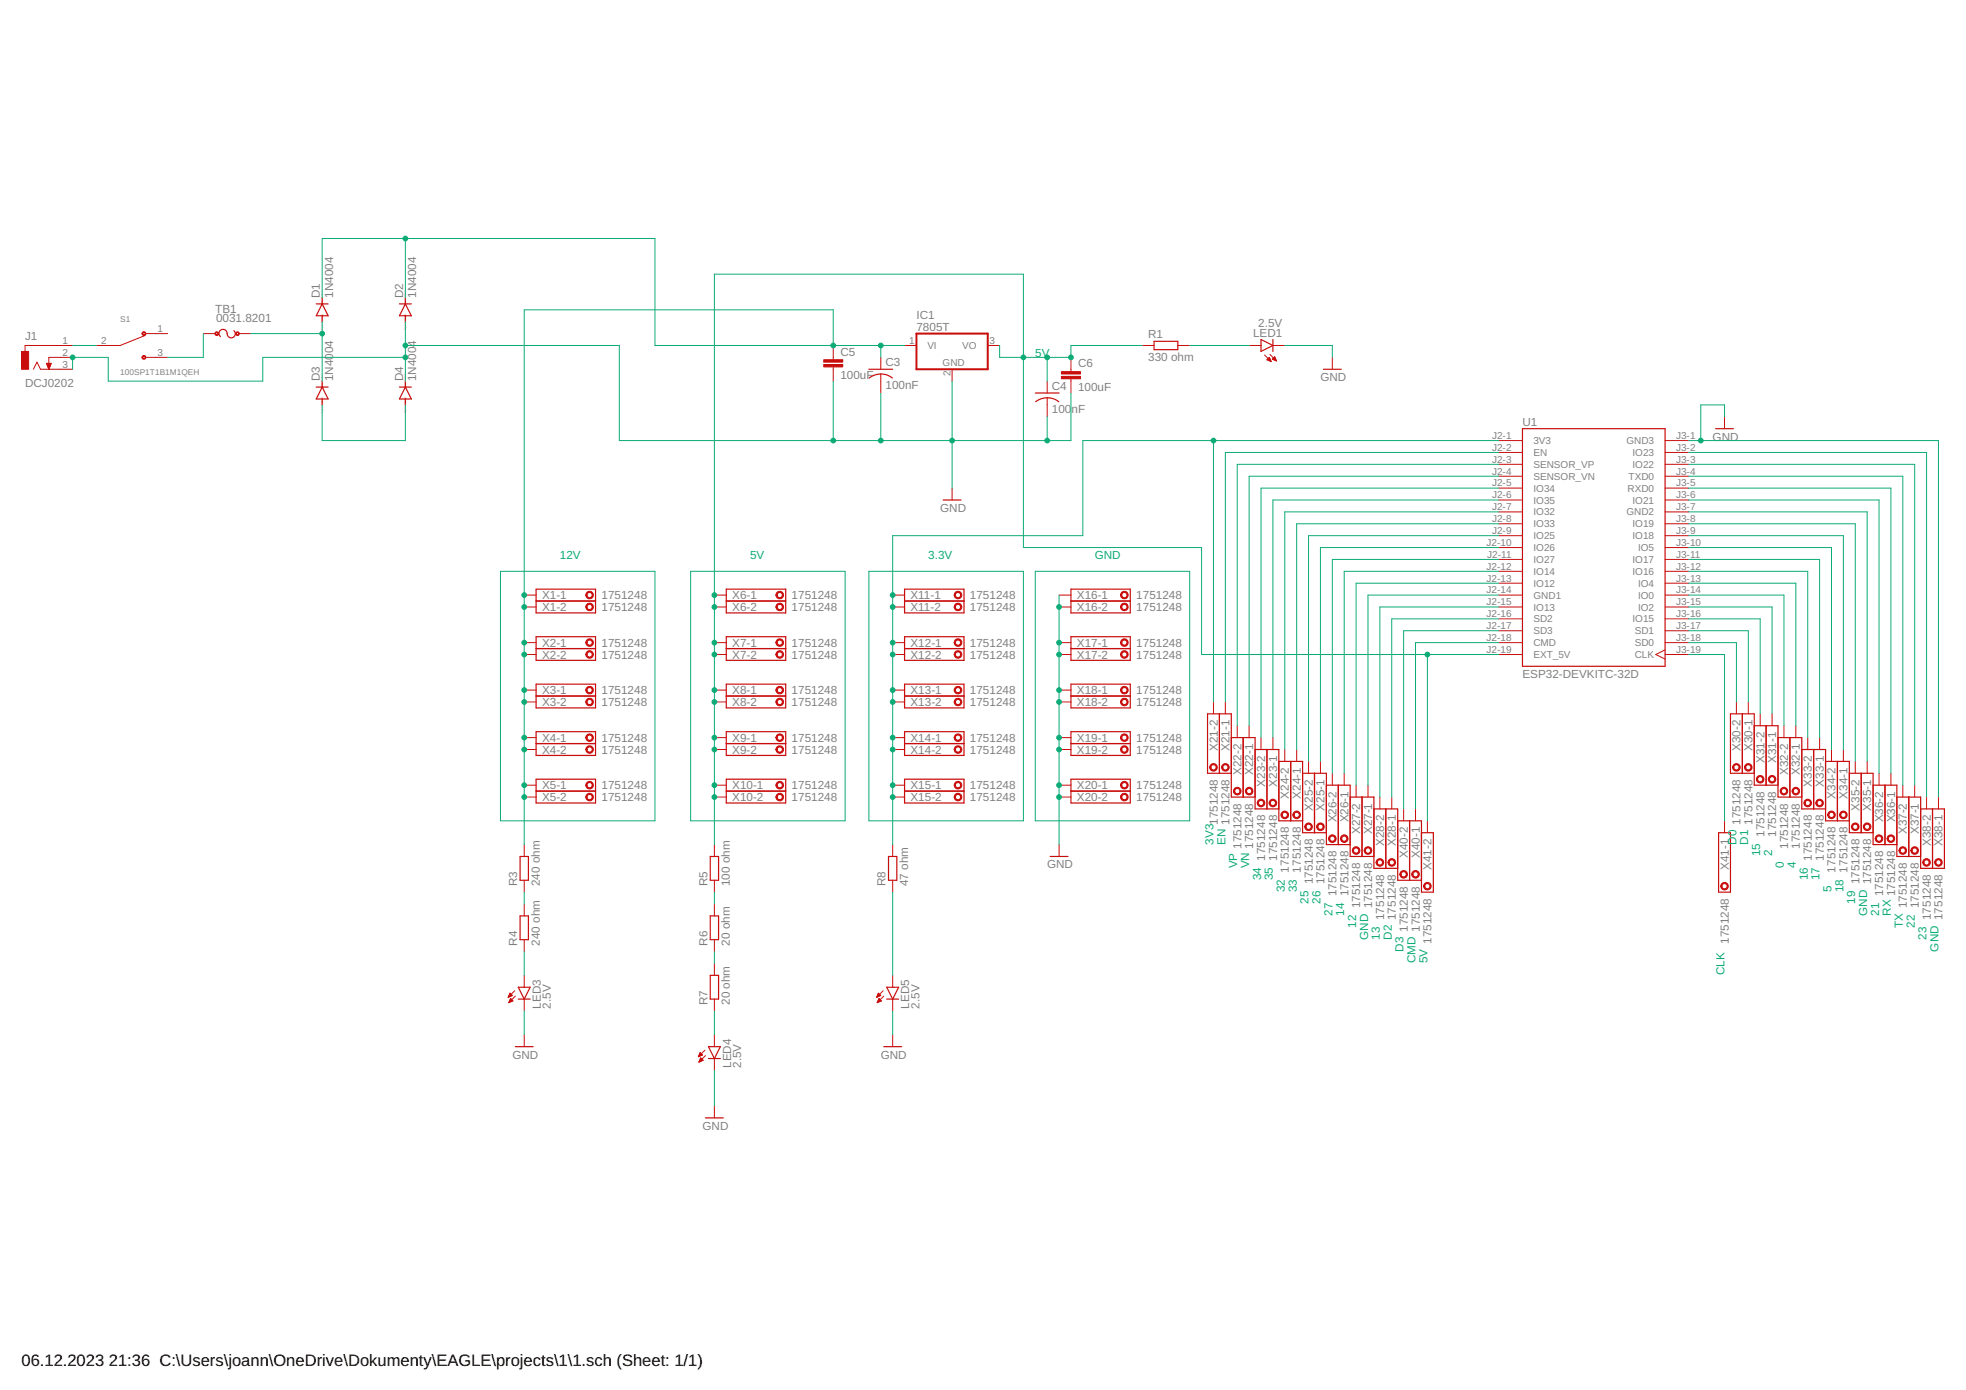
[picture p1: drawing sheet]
<svg xmlns="http://www.w3.org/2000/svg" width="420mm" height="297mm" viewBox="0 0 420 297" stroke-linecap="round" stroke-linejoin="round" font-family="sans-serif">
<defs><g id="words">
<g font-size="3.5">
<text x="4.6" y="291.8">06.12.2023</text>
<text x="23.3" y="291.8">21:36 C:\Users\joann\OneDrive\Dokumenty\EAGLE\projects\1\1.sch (Sheet: 1/1)</text>
</g>
<g font-size="2.5" fill="#808080">
<text x="68.4" y="63.7" transform="rotate(-90 68.4 63.7)">D1</text>
<text x="71.2" y="63.7" transform="rotate(-90 71.2 63.7)">1N4004</text>
<text x="86.2" y="63.7" transform="rotate(-90 86.2 63.7)">D2</text>
<text x="88.9" y="63.7" transform="rotate(-90 88.9 63.7)">1N4004</text>
<text x="46" y="66.8">TB1</text>
<text x="46.2" y="68.9">0031.8201</text>
<text x="195.8" y="70.7">7805T</text>
<text x="195.8" y="68.1">IC1</text>
<text x="268.9" y="69.9">2.5V</text>
<text x="5.4" y="72.6">J1</text>
<text x="179.6" y="76">C5</text>
<text x="245.4" y="77.1">330 ohm</text>
<text x="245.4" y="72.3">R1</text>
<text x="267.8" y="72.1">LED1</text>
<text x="5.4" y="82.7">DCJ0202</text>
<text x="68.4" y="81.5" transform="rotate(-90 68.4 81.5)">D3</text>
<text x="71.2" y="81.5" transform="rotate(-90 71.2 81.5)">1N4004</text>
<text x="86.2" y="81.5" transform="rotate(-90 86.2 81.5)">D4</text>
<text x="88.9" y="81.5" transform="rotate(-90 88.9 81.5)">1N4004</text>
<text x="179.6" y="81.1">100uF</text>
<text x="189.2" y="83.1">100nF</text>
<text x="189.2" y="78.3">C3</text>
<text x="224.8" y="83.4">C4</text>
<text x="230.4" y="83.6">100uF</text>
<text x="230.4" y="78.5">C6</text>
<text x="282.2" y="81.5">GND</text>
<text x="224.8" y="88.2">100</text>
<text x="229" y="88.2">nF</text>
<text x="325.4" y="90.9">U1</text>
<text x="366" y="94.1">GND</text>
<text x="200.9" y="109.4">GND</text>
<text x="115.8" y="128.1">X1-1</text>
<text x="115.8" y="130.6">X1-2</text>
<text x="128.5" y="128.1">1751248</text>
<text x="128.5" y="130.6">1751248</text>
<text x="156.5" y="128.1">X6-1</text>
<text x="156.5" y="130.6">X6-2</text>
<text x="169.2" y="128.1">1751248</text>
<text x="169.2" y="130.6">1751248</text>
<text x="194.6" y="128.1">X11-1</text>
<text x="194.6" y="130.6">X11-2</text>
<text x="207.3" y="128.1">1751248</text>
<text x="207.3" y="130.6">1751248</text>
<text x="230.1" y="128.1">X16-1</text>
<text x="230.1" y="130.6">X16-2</text>
<text x="242.8" y="128.1">1751248</text>
<text x="242.8" y="130.6">1751248</text>
<text x="115.8" y="138.2">X2-1</text>
<text x="115.8" y="140.7">X2-2</text>
<text x="128.5" y="138.2">1751248</text>
<text x="128.5" y="140.7">1751248</text>
<text x="156.5" y="138.2">X7-1</text>
<text x="156.5" y="140.7">X7-2</text>
<text x="169.2" y="138.2">1751248</text>
<text x="169.2" y="140.7">1751248</text>
<text x="194.6" y="138.2">X12-1</text>
<text x="194.6" y="140.7">X12-2</text>
<text x="207.3" y="138.2">1751248</text>
<text x="207.3" y="140.7">1751248</text>
<text x="230.1" y="138.2">X17-1</text>
<text x="230.1" y="140.7">X17-2</text>
<text x="242.8" y="138.2">1751248</text>
<text x="242.8" y="140.7">1751248</text>
<text x="115.8" y="148.4">X3-1</text>
<text x="128.5" y="148.4">1751248</text>
<text x="156.5" y="148.4">X8-1</text>
<text x="169.2" y="148.4">1751248</text>
<text x="194.6" y="148.4">X13-1</text>
<text x="207.3" y="148.4">1751248</text>
<text x="230.1" y="148.4">X18-1</text>
<text x="242.8" y="148.4">1751248</text>
<text x="325.4" y="145">ESP32-DEVKITC-32D</text>
<text x="115.8" y="150.9">X3-2</text>
<text x="128.5" y="150.9">1751248</text>
<text x="156.5" y="150.9">X8-2</text>
<text x="169.2" y="150.9">1751248</text>
<text x="194.6" y="150.9">X13-2</text>
<text x="207.3" y="150.9">1751248</text>
<text x="230.1" y="150.9">X18-2</text>
<text x="242.8" y="150.9">1751248</text>
<text x="115.8" y="158.5">X4-1</text>
<text x="115.8" y="161.1">X4-2</text>
<text x="128.5" y="158.5">1751248</text>
<text x="128.5" y="161.1">1751248</text>
<text x="156.5" y="158.5">X9-1</text>
<text x="156.5" y="161.1">X9-2</text>
<text x="169.2" y="158.5">1751248</text>
<text x="169.2" y="161.1">1751248</text>
<text x="194.6" y="158.5">X14-1</text>
<text x="194.6" y="161.1">X14-2</text>
<text x="207.3" y="158.5">1751248</text>
<text x="207.3" y="161.1">1751248</text>
<text x="230.1" y="158.5">X19-1</text>
<text x="230.1" y="161.1">X19-2</text>
<text x="242.8" y="158.5">1751248</text>
<text x="242.8" y="161.1">1751248</text>
<text x="260.2" y="160.5" transform="rotate(-90 260.2 160.5)">X21-2</text>
<text x="262.8" y="160.5" transform="rotate(-90 262.8 160.5)">X21-1</text>
<text x="372" y="160.5" transform="rotate(-90 372 160.5)">X30-2</text>
<text x="374.5" y="160.5" transform="rotate(-90 374.5 160.5)">X30-1</text>
<text x="265.3" y="165.6" transform="rotate(-90 265.3 165.6)">X22-2</text>
<text x="267.9" y="165.6" transform="rotate(-90 267.9 165.6)">X22-1</text>
<text x="377.1" y="163.1" transform="rotate(-90 377.1 163.1)">X31-2</text>
<text x="379.6" y="163.1" transform="rotate(-90 379.6 163.1)">X31-1</text>
<text x="382.1" y="165.6" transform="rotate(-90 382.1 165.6)">X32-2</text>
<text x="384.7" y="165.6" transform="rotate(-90 384.7 165.6)">X32-1</text>
<text x="115.8" y="168.7">X5-1</text>
<text x="115.8" y="171.2">X5-2</text>
<text x="128.5" y="168.7">1751248</text>
<text x="128.5" y="171.2">1751248</text>
<text x="156.5" y="168.7">X10-1</text>
<text x="156.5" y="171.2">X10-2</text>
<text x="169.2" y="168.7">1751248</text>
<text x="169.2" y="171.2">1751248</text>
<text x="194.6" y="168.7">X15-1</text>
<text x="194.6" y="171.2">X15-2</text>
<text x="207.3" y="168.7">1751248</text>
<text x="207.3" y="171.2">1751248</text>
<text x="230.1" y="168.7">X20-1</text>
<text x="230.1" y="171.2">X20-2</text>
<text x="242.8" y="168.7">1751248</text>
<text x="242.8" y="171.2">1751248</text>
<text x="270.4" y="168.1" transform="rotate(-90 270.4 168.1)">X23-2</text>
<text x="272.9" y="168.1" transform="rotate(-90 272.9 168.1)">X23-1</text>
<text x="275.5" y="170.7" transform="rotate(-90 275.5 170.7)">X24-2</text>
<text x="278" y="170.7" transform="rotate(-90 278 170.7)">X24-1</text>
<text x="280.5" y="173.2" transform="rotate(-90 280.5 173.2)">X25-2</text>
<text x="283.1" y="173.2" transform="rotate(-90 283.1 173.2)">X25-1</text>
<text x="387.2" y="168.1" transform="rotate(-90 387.2 168.1)">X33-2</text>
<text x="389.8" y="168.1" transform="rotate(-90 389.8 168.1)">X33-1</text>
<text x="392.3" y="170.7" transform="rotate(-90 392.3 170.7)">X34-2</text>
<text x="394.8" y="170.7" transform="rotate(-90 394.8 170.7)">X34-1</text>
<text x="397.4" y="173.2" transform="rotate(-90 397.4 173.2)">X35-2</text>
<text x="399.9" y="173.2" transform="rotate(-90 399.9 173.2)">X35-1</text>
<text x="260.2" y="176.3" transform="rotate(-90 260.2 176.3)">1751248</text>
<text x="262.8" y="176.3" transform="rotate(-90 262.8 176.3)">1751248</text>
<text x="285.6" y="175.8" transform="rotate(-90 285.6 175.8)">X26-2</text>
<text x="288.2" y="175.8" transform="rotate(-90 288.2 175.8)">X26-1</text>
<text x="290.7" y="178.3" transform="rotate(-90 290.7 178.3)">X27-2</text>
<text x="293.2" y="178.3" transform="rotate(-90 293.2 178.3)">X27-1</text>
<text x="372" y="176.3" transform="rotate(-90 372 176.3)">1751248</text>
<text x="374.5" y="176.3" transform="rotate(-90 374.5 176.3)">1751248</text>
<text x="377.1" y="178.8" transform="rotate(-90 377.1 178.8)">1751248</text>
<text x="379.6" y="178.8" transform="rotate(-90 379.6 178.8)">1751248</text>
<text x="402.5" y="175.8" transform="rotate(-90 402.5 175.8)">X36-2</text>
<text x="405" y="175.8" transform="rotate(-90 405 175.8)">X36-1</text>
<text x="407.5" y="178.3" transform="rotate(-90 407.5 178.3)">X37-2</text>
<text x="410.1" y="178.3" transform="rotate(-90 410.1 178.3)">X37-1</text>
<text x="223.8" y="185.6">GND</text>
<text x="265.3" y="181.4" transform="rotate(-90 265.3 181.4)">1751248</text>
<text x="267.9" y="181.4" transform="rotate(-90 267.9 181.4)">1751248</text>
<text x="270.4" y="183.9" transform="rotate(-90 270.4 183.9)">1751248</text>
<text x="272.9" y="183.9" transform="rotate(-90 272.9 183.9)">1751248</text>
<text x="295.8" y="180.8" transform="rotate(-90 295.8 180.8)">X28-2</text>
<text x="298.3" y="180.8" transform="rotate(-90 298.3 180.8)">X28-1</text>
<text x="300.9" y="183.4" transform="rotate(-90 300.9 183.4)">X40-2</text>
<text x="303.4" y="183.4" transform="rotate(-90 303.4 183.4)">X40-1</text>
<text x="305.9" y="185.9" transform="rotate(-90 305.9 185.9)">X41-2</text>
<text x="369.4" y="185.9" transform="rotate(-90 369.4 185.9)">X41-1</text>
<text x="382.1" y="181.4" transform="rotate(-90 382.1 181.4)">1751248</text>
<text x="384.7" y="181.4" transform="rotate(-90 384.7 181.4)">1751248</text>
<text x="387.2" y="183.9" transform="rotate(-90 387.2 183.9)">1751248</text>
<text x="389.8" y="183.9" transform="rotate(-90 389.8 183.9)">1751248</text>
<text x="412.6" y="180.8" transform="rotate(-90 412.6 180.8)">X38-2</text>
<text x="415.2" y="180.8" transform="rotate(-90 415.2 180.8)">X38-1</text>
<text x="110.5" y="189.4" transform="rotate(-90 110.5 189.4)">R3</text>
<text x="115.3" y="189.4" transform="rotate(-90 115.3 189.4)">240 ohm</text>
<text x="151.2" y="189.4" transform="rotate(-90 151.2 189.4)">R5</text>
<text x="156" y="189.4" transform="rotate(-90 156 189.4)">100 ohm</text>
<text x="189.3" y="189.4" transform="rotate(-90 189.3 189.4)">R8</text>
<text x="194.1" y="189.4" transform="rotate(-90 194.1 189.4)">47 ohm</text>
<text x="275.5" y="186.5" transform="rotate(-90 275.5 186.5)">1751248</text>
<text x="278" y="186.5" transform="rotate(-90 278 186.5)">1751248</text>
<text x="280.5" y="189" transform="rotate(-90 280.5 189)">1751248</text>
<text x="283.1" y="189" transform="rotate(-90 283.1 189)">1751248</text>
<text x="285.6" y="191.5" transform="rotate(-90 285.6 191.5)">1751248</text>
<text x="288.2" y="191.5" transform="rotate(-90 288.2 191.5)">1751248</text>
<text x="392.3" y="186.5" transform="rotate(-90 392.3 186.5)">1751248</text>
<text x="394.8" y="186.5" transform="rotate(-90 394.8 186.5)">1751248</text>
<text x="397.4" y="189" transform="rotate(-90 397.4 189)">1751248</text>
<text x="399.9" y="189" transform="rotate(-90 399.9 189)">1751248</text>
<text x="402.5" y="191.5" transform="rotate(-90 402.5 191.5)">1751248</text>
<text x="405" y="191.5" transform="rotate(-90 405 191.5)">1751248</text>
<text x="290.7" y="194.1" transform="rotate(-90 290.7 194.1)">1751248</text>
<text x="293.2" y="194.1" transform="rotate(-90 293.2 194.1)">1751248</text>
<text x="295.8" y="196.6" transform="rotate(-90 295.8 196.6)">1751248</text>
<text x="298.3" y="196.6" transform="rotate(-90 298.3 196.6)">1751248</text>
<text x="407.5" y="194.1" transform="rotate(-90 407.5 194.1)">1751248</text>
<text x="410.1" y="194.1" transform="rotate(-90 410.1 194.1)">1751248</text>
<text x="412.6" y="196.6" transform="rotate(-90 412.6 196.6)">1751248</text>
<text x="415.2" y="196.6" transform="rotate(-90 415.2 196.6)">1751248</text>
<text x="110.5" y="202.1" transform="rotate(-90 110.5 202.1)">R4</text>
<text x="115.3" y="202.1" transform="rotate(-90 115.3 202.1)">240 ohm</text>
<text x="151.2" y="202.1" transform="rotate(-90 151.2 202.1)">R6</text>
<text x="156" y="202.1" transform="rotate(-90 156 202.1)">20 ohm</text>
<text x="300.9" y="199.2" transform="rotate(-90 300.9 199.2)">1751248</text>
<text x="303.4" y="199.2" transform="rotate(-90 303.4 199.2)">1751248</text>
<text x="305.9" y="201.7" transform="rotate(-90 305.9 201.7)">1751248</text>
<text x="369.4" y="201.7" transform="rotate(-90 369.4 201.7)">1751248</text>
<text x="115.6" y="215.5" transform="rotate(-90 115.6 215.5)">LED3</text>
<text x="117.8" y="215.5" transform="rotate(-90 117.8 215.5)">2.5V</text>
<text x="151.2" y="214.8" transform="rotate(-90 151.2 214.8)">R7</text>
<text x="156" y="214.8" transform="rotate(-90 156 214.8)">20 ohm</text>
<text x="194.3" y="215.5" transform="rotate(-90 194.3 215.5)">LED5</text>
<text x="196.5" y="215.5" transform="rotate(-90 196.5 215.5)">2.5V</text>
<text x="109.5" y="226.2">GND</text>
<text x="188.2" y="226.2">GND</text>
<text x="156.2" y="228.2" transform="rotate(-90 156.2 228.2)">LED4</text>
<text x="158.4" y="228.2" transform="rotate(-90 158.4 228.2)">2.5V</text>
<text x="150.1" y="241.4">GND</text>
</g>
<g font-size="2.5" fill="#0dab76">
<text x="221.2" y="76.4">5V</text>
<text x="119.7" y="119.5">12V</text>
<text x="160.3" y="119.5">5V</text>
<text x="198.4" y="119.5">3.3V</text>
<text x="233.9" y="119.5">GND</text>
<text x="259.3" y="180.5" transform="rotate(-90 259.3 180.5)">3V3</text>
<text x="261.9" y="180.5" transform="rotate(-90 261.9 180.5)">EN</text>
<text x="264.4" y="185.6" transform="rotate(-90 264.4 185.6)">VP</text>
<text x="267" y="185.6" transform="rotate(-90 267 185.6)">VN</text>
<text x="371.1" y="180.5" transform="rotate(-90 371.1 180.5)">D0</text>
<text x="373.6" y="180.5" transform="rotate(-90 373.6 180.5)">D1</text>
<text x="376.2" y="183" transform="rotate(-90 376.2 183)">15</text>
<text x="378.7" y="183" transform="rotate(-90 378.7 183)">2</text>
<text x="381.3" y="185.6" transform="rotate(-90 381.3 185.6)">0</text>
<text x="383.8" y="185.6" transform="rotate(-90 383.8 185.6)">4</text>
<text x="269.5" y="188.1" transform="rotate(-90 269.5 188.1)">34</text>
<text x="272" y="188.1" transform="rotate(-90 272 188.1)">35</text>
<text x="274.6" y="190.6" transform="rotate(-90 274.6 190.6)">32</text>
<text x="277.1" y="190.6" transform="rotate(-90 277.1 190.6)">33</text>
<text x="386.3" y="188.1" transform="rotate(-90 386.3 188.1)">16</text>
<text x="388.9" y="188.1" transform="rotate(-90 388.9 188.1)">17</text>
<text x="391.4" y="190.6" transform="rotate(-90 391.4 190.6)">5</text>
<text x="393.9" y="190.6" transform="rotate(-90 393.9 190.6)">18</text>
<text x="279.7" y="193.2" transform="rotate(-90 279.7 193.2)">25</text>
<text x="282.2" y="193.2" transform="rotate(-90 282.2 193.2)">26</text>
<text x="284.7" y="195.7" transform="rotate(-90 284.7 195.7)">27</text>
<text x="287.3" y="195.7" transform="rotate(-90 287.3 195.7)">14</text>
<text x="396.5" y="193.2" transform="rotate(-90 396.5 193.2)">19</text>
<text x="399" y="195.7" transform="rotate(-90 399 195.7)">GND</text>
<text x="401.6" y="195.7" transform="rotate(-90 401.6 195.7)">21</text>
<text x="404.1" y="195.7" transform="rotate(-90 404.1 195.7)">RX</text>
<text x="289.8" y="198.3" transform="rotate(-90 289.8 198.3)">12</text>
<text x="292.4" y="200.8" transform="rotate(-90 292.4 200.8)">GND</text>
<text x="294.9" y="200.8" transform="rotate(-90 294.9 200.8)">13</text>
<text x="297.4" y="200.8" transform="rotate(-90 297.4 200.8)">D2</text>
<text x="300" y="203.3" transform="rotate(-90 300 203.3)">D3</text>
<text x="406.6" y="198.3" transform="rotate(-90 406.6 198.3)">TX</text>
<text x="409.2" y="198.3" transform="rotate(-90 409.2 198.3)">22</text>
<text x="411.7" y="200.8" transform="rotate(-90 411.7 200.8)">23</text>
<text x="414.3" y="203.3" transform="rotate(-90 414.3 203.3)">GND</text>
<text x="302.5" y="205.9" transform="rotate(-90 302.5 205.9)">CMD</text>
<text x="305.1" y="205.9" transform="rotate(-90 305.1 205.9)">5V</text>
<text x="368.6" y="208.4" transform="rotate(-90 368.6 208.4)">CLK</text>
</g>
<g font-size="2.1" fill="#808080">
<text x="33.7" y="70.9">1</text>
<text x="13.3" y="73.5">1</text>
<text x="13.3" y="76">2</text>
<text x="21.6" y="73.5">2</text>
<text x="33.7" y="76">3</text>
<text x="194.3" y="73.5">1</text>
<text x="198.2" y="74.6">VI</text>
<text x="205.7" y="74.6">VO</text>
<text x="211.4" y="73.5">3</text>
<text x="13.3" y="78.6">3</text>
<text x="201.4" y="78.2">GND</text>
<text x="203.1" y="80.5" transform="rotate(-90 203.1 80.5)">2</text>
<text x="318.9" y="93.8">J2-1</text>
<text x="327.7" y="94.9">3V3</text>
<text x="347.6" y="94.9">GND3</text>
<text x="358.2" y="93.8">J3-1</text>
<text x="318.9" y="96.3">J2-2</text>
<text x="318.9" y="98.9">J2-3</text>
<text x="318.9" y="101.4">J2-4</text>
<text x="327.7" y="97.5">EN</text>
<text x="327.7" y="100">SENSOR_VP</text>
<text x="348.9" y="100">IO22</text>
<text x="348.9" y="97.5">IO23</text>
<text x="358.2" y="101.4">J3-4</text>
<text x="358.2" y="98.9">J3-3</text>
<text x="358.2" y="96.3">J3-2</text>
<text x="318.9" y="104">J2-5</text>
<text x="318.9" y="106.5">J2-6</text>
<text x="327.7" y="102.5">SENSOR_VN</text>
<text x="327.7" y="105.1">IO34</text>
<text x="327.7" y="107.6">IO35</text>
<text x="347.8" y="105.1">RXD0</text>
<text x="348.1" y="102.5">TXD0</text>
<text x="348.9" y="107.6">IO21</text>
<text x="358.2" y="106.5">J3-6</text>
<text x="358.2" y="104">J3-5</text>
<text x="318.9" y="109">J2-7</text>
<text x="318.9" y="111.6">J2-8</text>
<text x="327.7" y="110.1">IO32</text>
<text x="327.7" y="112.7">IO33</text>
<text x="347.6" y="110.1">GND2</text>
<text x="348.9" y="112.7">IO19</text>
<text x="358.2" y="111.6">J3-8</text>
<text x="358.2" y="109">J3-7</text>
<text x="317.7" y="116.6">J2-10</text>
<text x="317.8" y="119.2">J2-11</text>
<text x="318.9" y="114.1">J2-9</text>
<text x="327.7" y="115.2">IO25</text>
<text x="327.7" y="117.8">IO26</text>
<text x="348.9" y="115.2">IO18</text>
<text x="350.1" y="117.8">IO5</text>
<text x="358.2" y="119.2">J3-11</text>
<text x="358.2" y="116.6">J3-10</text>
<text x="358.2" y="114.1">J3-9</text>
<text x="317.7" y="121.7">J2-12</text>
<text x="317.7" y="124.3">J2-13</text>
<text x="327.7" y="120.3">IO27</text>
<text x="327.7" y="122.8">IO14</text>
<text x="327.7" y="125.4">IO12</text>
<text x="348.9" y="122.8">IO16</text>
<text x="348.9" y="120.3">IO17</text>
<text x="350.1" y="125.4">IO4</text>
<text x="358.2" y="124.3">J3-13</text>
<text x="358.2" y="121.7">J3-12</text>
<text x="317.7" y="126.8">J2-14</text>
<text x="317.7" y="129.3">J2-15</text>
<text x="317.7" y="131.9">J2-16</text>
<text x="327.7" y="127.9">GND1</text>
<text x="327.7" y="130.5">IO13</text>
<text x="350.1" y="130.5">IO2</text>
<text x="350.1" y="127.9">IO0</text>
<text x="358.2" y="131.9">J3-16</text>
<text x="358.2" y="129.3">J3-15</text>
<text x="358.2" y="126.8">J3-14</text>
<text x="317.7" y="134.4">J2-17</text>
<text x="317.7" y="137">J2-18</text>
<text x="327.7" y="133">SD2</text>
<text x="327.7" y="135.5">SD3</text>
<text x="348.9" y="133">IO15</text>
<text x="349.4" y="135.5">SD1</text>
<text x="358.2" y="137">J3-18</text>
<text x="358.2" y="134.4">J3-17</text>
<text x="317.7" y="139.5">J2-19</text>
<text x="327.7" y="138.1">CMD</text>
<text x="327.7" y="140.6">EXT_5V</text>
<text x="349.4" y="140.6">CLK</text>
<text x="349.4" y="138.1">SD0</text>
<text x="358.2" y="139.5">J3-19</text>
</g>
<g font-size="1.8" fill="#808080">
<text x="25.7" y="68.8">S1</text>
<text x="25.7" y="80.2">100SP1T1B1M1QEH</text>
</g>
<g font-size=".6" fill="#ffba08">
<text x="69.1" y="65.4" transform="rotate(-90 69.1 65.4)">SpiceOrder 2</text>
<text x="86.8" y="65.4" transform="rotate(-90 86.8 65.4)">SpiceOrder 2</text>
<text x="69.1" y="70.4" transform="rotate(-90 69.1 70.4)">SpiceOrder 1</text>
<text x="86.8" y="70.4" transform="rotate(-90 86.8 70.4)">SpiceOrder 1</text>
<text x="69.1" y="83.1" transform="rotate(-90 69.1 83.1)">SpiceOrder 2</text>
<text x="86.8" y="83.1" transform="rotate(-90 86.8 83.1)">SpiceOrder 2</text>
<text x="69.1" y="88.2" transform="rotate(-90 69.1 88.2)">SpiceOrder 1</text>
<text x="86.8" y="88.2" transform="rotate(-90 86.8 88.2)">SpiceOrder 1</text>
</g>
</g></defs>
<g fill="none" stroke="#c90d0c" stroke-width=".25">
<path d="M50 70.7a.9 .9 0 0 1-.4 1.5 .9 .9 0 0 1-1.1-1.2 .87 .87 0 0 0-1.3-.5 .87 .87 0 0 0-.1 1.4M67.6 64.9h2.5M68.9 64.9l1.2 2.6h-2.5zM68.9 63.7v1.2M68.9 67.5v1.2M85.4 64.9h2.5M86.6 64.9l1.3 2.6h-2.5zM86.6 63.7v1.2M86.6 67.5v1.2M185.7 78.9h5.1M246.6 72.9h5.1v1.8h-5.1zM269.5 72.6l2.5 1.2-2.5 1.3z"/>
<path d="M272 72.6v2.5M282.8 78.9h3.8M67.6 82.7h2.5M68.9 81.4v1.3M68.9 85.3v1.2M68.9 82.7l1.2 2.6h-2.5zM85.4 82.7h2.5M86.6 81.4v1.3M86.6 85.3v1.2M86.6 82.7l1.3 2.6h-2.5zM185.8 80.8a4 4 0 0 1 4.9 0M221.3 84h5"/>
<path d="M221.3 85.8a4 4 0 0 1 5 .1M325.4 91.6h30.5v50.8h-30.5zM366.6 91.6h3.9M201.6 106.8h3.8M114.6 125.9h12.7v5.1h-12.7zM114.6 136.1h12.7v5h-12.7zM114.6 128.4h12.7M114.6 138.6h12.7M155.2 128.4h12.7M155.2 125.9h12.7v5.1h-12.7zM155.2 138.6h12.7M155.2 136.1h12.7v5h-12.7z"/>
<path d="M193.3 128.4h12.7M193.3 125.9h12.7v5.1h-12.7zM193.3 138.6h12.7M193.3 136.1h12.7v5h-12.7zM228.9 128.4h12.7M228.9 125.9h12.7v5.1h-12.7zM228.9 138.6h12.7M228.9 136.1h12.7v5h-12.7zM114.6 146.2h12.7v5.1h-12.7zM114.6 156.4h12.7v5h-12.7zM114.6 148.7h12.7M114.6 158.9h12.7"/>
<path d="M155.2 148.7h12.7M155.2 146.2h12.7v5.1h-12.7zM155.2 158.9h12.7M155.2 156.4h12.7v5h-12.7zM193.3 148.7h12.7M193.3 146.2h12.7v5.1h-12.7zM193.3 158.9h12.7M193.3 156.4h12.7v5h-12.7zM228.9 148.7h12.7M228.9 146.2h12.7v5.1h-12.7zM228.9 158.9h12.7M228.9 156.4h12.7v5h-12.7z"/>
<path d="M260.6 152.5v12.7M263.1 157.6h5.1v15.3h5.1M265.7 157.6v12.7M372.4 152.5v12.7M374.9 155.1h5.1v15.2h5.1M377.4 155.1v12.7M380 157.6h5.1v15.3h5M382.5 157.6v12.7M114.6 166.5h12.7v5.1h-12.7zM114.6 169.1h12.7M155.2 169.1h12.7M155.2 166.5h12.7v5.1h-12.7z"/>
<path d="M193.3 169.1h12.7M193.3 166.5h12.7v5.1h-12.7zM228.9 169.1h12.7M228.9 166.5h12.7v5.1h-12.7zM263.1 165.2h-5v-12.7h5v17.8h5.1M268.2 160.2h5.1v15.2h5.1M270.8 160.2v12.7M273.3 162.7h5.1v15.2h5.1M275.8 162.7v12.7M278.4 165.2h5.1v15.3h5M280.9 165.2v12.7M283.5 167.8h5v15.2h5.1"/>
<path d="M286 167.8v12.7M288.5 170.3h5.1v15.3h5.1M291.1 170.3v12.7M293.6 172.9h5.1v15.2h5.1M296.2 172.9v12.7M298.7 175.4h5.1v15.2h2.5v-12.7h-2.5M301.2 175.4v12.7M367.3 177.9h2.5v12.7h-2.5zM374.9 165.2h-5.1v-12.7h5.1v15.3h5.1M385.1 160.2h5v15.2h5.1M387.6 160.2v12.7M390.1 162.7h5.1v15.2h5.1"/>
<path d="M392.7 162.7v12.7M395.2 165.2h5.1v15.3h5.1M397.8 165.2v12.7M400.3 167.8h5.1v15.2h5.1M402.8 167.8v12.7M405.4 170.3h5.1v15.3h5v-12.7h-5M407.9 170.3v12.7M413 172.9v12.7M111.1 183h1.8v5.1h-1.8zM111.1 195.7h1.8v5.1h-1.8zM151.8 183h1.8v5.1h-1.8zM151.8 195.7h1.8v5.1h-1.8z"/>
<path d="M189.9 183h1.8v5.1h-1.8zM224.4 183h3.8M110.8 211h2.5l-1.3 2.5zM110.8 213.5h2.5M151.8 208.4h1.8v5.1h-1.8zM189.5 213.5h2.5M189.5 211h2.5l-1.2 2.5zM110.1 223.7h3.8M150.8 238.9h3.8M151.4 223.7h2.5l-1.2 2.5zM151.4 226.2h2.5M188.9 223.7h3.8"/>
</g>
<g fill="none" stroke="#c90d0c" stroke-width=".21">
<path d="M7.1 78.9l.8-1.5 .8 1.5h6.8M9.9 77.6h1l-.5 1.3zM10 77.7h.9M10 77.9h.9M10.1 78h.7M10.1 78.1h.7M10.2 78.2h.5M10.2 78.3h.5M10.3 78.5h.3M10.3 78.6h.3M10.4 78.7h.1M10.4 78.8h.1"/>
<path d="M15.5 73.8h-10.1v1.3M15.5 76.4h-5.1v2.5M31 71.7l-5.3 2.1h-5.1M31.1 76.4h4.7M31.1 71.3h4.7M43.5 71.3h2.5M51.1 71.3h2.5M178.1 73.8v3.1M178.1 78.4v3M188.2 76.4v2.5M188.2 79.9v4.1M193.3 73.8h2.6"/>
<path d="M203.5 78.9v2.5M211.1 73.8h2.5M228.9 76.4v3M244.1 73.8h2.5M251.7 73.8h2.6M267 73.8h2.5M270.3 75.9l1.4 1.4M270.8 76.9h.7M270.9 76.8h.5M271 76.6h.4M271.1 77h.4M271.1 76.5h.3"/>
<path d="M271.2 76.4h.1M271.3 76.4l.4 .9-.9-.4zM271.4 77.1h.2M271.4 75.7l1.4 1.4M271.9 76.8l.5-.6 .4 .9zM272 76.8h.6M272 76.6h.6M272 73.8h2.6M272.1 76.5h.4M272.2 76.9h.5M272.2 76.4h.3M272.4 76.3h.1"/>
<path d="M272.5 77h.3M284.7 76.4v2.5M223.8 81.4v2.6M223.8 85v4.1M228.9 80.9v3.1M320.3 94.1h5.1M320.3 96.7h5.1M320.3 99.2h5.1M355.9 94.1h5M355.9 96.7h5M355.9 99.2h5M368.6 89.1v2.5"/>
<path d="M203.5 104.3v2.5M320.3 101.8h5.1M320.3 104.3h5.1M320.3 106.8h5.1M320.3 109.4h5.1M320.3 111.9h5.1M320.3 114.5h5.1M320.3 117h5.1M320.3 119.5h5.1M355.9 101.8h5M355.9 104.3h5M355.9 106.8h5"/>
<path d="M355.9 109.4h5M355.9 111.9h5M355.9 114.5h5M355.9 117h5M355.9 119.5h5M112 127.2h2.6M112 129.7h2.6M112 137.3h2.6M112 139.9h2.6M152.7 127.2h2.5M152.7 129.7h2.5M152.7 137.3h2.5"/>
<path d="M152.7 139.9h2.5M190.8 127.2h2.5M190.8 129.7h2.5M190.8 137.3h2.5M190.8 139.9h2.5M226.3 127.2h2.6M226.3 129.7h2.6M226.3 137.3h2.6M226.3 139.9h2.6M320.3 122.1h5.1M320.3 124.6h5.1M320.3 127.2h5.1"/>
<path d="M320.3 129.7h5.1M320.3 132.2h5.1M320.3 134.8h5.1M320.3 137.3h5.1M320.3 139.9h5.1M355.9 122.1h5M355.9 124.6h5M355.9 127.2h5M355.9 129.7h5M355.9 132.2h5M355.9 134.8h5M355.9 137.3h5"/>
<path d="M355.9 139.9h5M355.9 138.9l-2 1 2 .9M112 147.5h2.6M112 150h2.6M112 157.6h2.6M152.7 147.5h2.5M152.7 150h2.5M152.7 157.6h2.5M190.8 147.5h2.5M190.8 150h2.5M190.8 157.6h2.5M226.3 147.5h2.6"/>
<path d="M226.3 150h2.6M226.3 157.6h2.6M259.3 150v2.5M261.9 150v2.5M264.4 155.1v2.5M267 155.1v2.5M269.5 157.6v2.6M272 157.6v2.6M371.1 150v2.5M373.6 150v2.5M376.2 152.5v2.6M378.7 152.5v2.6"/>
<path d="M381.3 155.1v2.5M383.8 155.1v2.5M386.3 157.6v2.6M388.9 157.6v2.6M112 160.2h2.6M112 167.8h2.6M112 170.3h2.6M152.7 160.2h2.5M152.7 167.8h2.5M152.7 170.3h2.5M190.8 160.2h2.5M190.8 167.8h2.5"/>
<path d="M190.8 170.3h2.5M226.3 160.2h2.6M226.3 167.8h2.6M226.3 170.3h2.6M274.6 160.2v2.5M277.1 160.2v2.5M279.7 162.7v2.5M282.2 162.7v2.5M284.7 165.2v2.6M287.3 165.2v2.6M289.8 167.8v2.5M292.4 167.8v2.5"/>
<path d="M294.9 170.3v2.6M297.4 170.3v2.6M300 172.9v2.5M302.5 172.9v2.5M305.1 175.4v2.5M368.6 175.4v2.5M391.4 160.2v2.5M394 160.2v2.5M396.5 162.7v2.5M399 162.7v2.5M401.6 165.2v2.6M404.1 165.2v2.6"/>
<path d="M406.7 167.8v2.5M409.2 167.8v2.5M411.7 170.3v2.6M414.3 170.3v2.6M112 180.5v2.5M112 188.1v2.5M112 193.2v2.5M152.7 180.5v2.5M152.7 188.1v2.5M152.7 193.2v2.5M190.8 180.5v2.5M190.8 188.1v2.5"/>
<path d="M226.3 180.5v2.5M108.6 213.1h.1M108.7 213h.3M108.7 212.8h.6M108.8 212.7h.7M108.8 214.2h.2M108.8 212.6h.5M108.8 214h.5M108.9 212.5h.3M108.9 213.9h.6M108.9 213.8h.6M108.9 212.3h.2"/>
<path d="M109 213.7h.4M109 213.6h.3M109.1 213.4h.1M109.1 213.4l.5 .5-.9 .4zM109.5 212.7l-.5-.5-.4 .9M109.5 212.7l-.9 .4M110 211.7l-1.4 1.4M110.1 212.9l-1.4 1.4M112 200.8v2.5M112 208.4v2.6M112 213.5v2.5M152.7 200.8v2.5"/>
<path d="M152.7 205.9v2.5M152.7 213.5v2.5M187.4 213.1h.1M187.4 213h.3M187.5 212.8h.5M187.5 212.7h.7M187.5 214.2h.2M187.6 212.6h.5M187.6 214h.4M187.6 212.5h.4M187.6 213.9h.7M187.7 212.3h.1"/>
<path d="M187.7 213.8h.6M187.7 213.7h.5M187.7 212.2l.5 .5-.9 .4zM187.8 213.6h.2M187.8 213.4h.1M187.9 213.4l.5 .5-.9 .4zM188.7 211.7l-1.4 1.4M188.9 212.9l-1.4 1.4M190.8 208.4v2.6M190.8 213.5v2.5M112 221.1v2.6M149.3 225.7h.1"/>
<path d="M149.3 225.6h.4M149.4 225.5h.6M149.4 226.9h.1M149.4 225.4h.7M149.4 226.8h.3M149.5 225.3h.4M149.5 226.7h.5M149.5 226.6h.7M149.5 225.1h.3M149.6 225h.1M149.6 226.5h.5M149.6 224.9l.5 .5-.9 .4z"/>
<path d="M149.6 226.3h.4M149.7 226.2h.2M149.7 226.1h.1M149.8 226.1l-.4 .9M149.8 226.1l.5 .5M150.3 226.6l-.9 .4M150.6 224.4l-1.4 1.4M150.8 225.6l-1.4 1.4M152.7 221.1v2.6M152.7 226.2v2.5M152.7 236.3v2.6M190.8 221.1v2.6"/>
</g>
<g fill="#c90d0c" stroke="#c90d0c" stroke-width=".21">
<path d="M4.6 75.1h1.5v3.8h-1.5z"/>
<path d="M176 77.9h4.1v.5h-4.1z"/>
<path d="M176 76.9h4.1v.5h-4.1z"/>
<path d="M226.8 80.4h4.1v.5h-4.1z"/>
<path d="M226.8 79.4h4.1v.5h-4.1z"/>
</g>
<path d="M195.9 71.3h15.2v7.6h-15.2z" fill="none" stroke="#c90d0c" stroke-width=".42"/>
<g fill="#c90d0c" stroke="#c90d0c" stroke-width=".21">
<path d="M125.4 126.6a.81 .81 0 0 1 1.3 .1 .81 .81 0 0 1-.5 1.2 .81 .81 0 0 1-1-.7h.3a.56 .56 0 0 1 .8-.5 .56 .56 0 0 1 .1 .9 .56 .56 0 0 1-.9-.2v-.2h-.3z" fill-rule="evenodd"/>
<path d="M125.4 129.2a.81 .81 0 0 1 1.3 .1 .81 .81 0 0 1-.5 1.2 .81 .81 0 0 1-1-.8h.3a.56 .56 0 0 1 .8-.5 .56 .56 0 0 1 .1 1 .56 .56 0 0 1-.9-.3v-.2h-.3z" fill-rule="evenodd"/>
<path d="M125.4 136.8a.81 .81 0 0 1 1.3 .1 .81 .81 0 0 1-.5 1.2 .81 .81 0 0 1-1-.8h.3a.56 .56 0 0 1 .8-.4 .56 .56 0 0 1 .1 .9 .56 .56 0 0 1-.9-.3v-.2h-.3z" fill-rule="evenodd"/>
<path d="M125.4 139.3a.81 .81 0 0 1 1.3 .1 .81 .81 0 0 1-.5 1.2 .81 .81 0 0 1-1-.7h.3a.56 .56 0 0 1 .8-.5 .56 .56 0 0 1 .1 .9 .56 .56 0 0 1-.9-.3v-.1h-.3z" fill-rule="evenodd"/>
<path d="M125.4 147a.81 .81 0 0 1 1.3 0 .81 .81 0 0 1-.5 1.3 .81 .81 0 0 1-1-.8h.3a.56 .56 0 0 1 .8-.5 .56 .56 0 0 1 .1 .9 .56 .56 0 0 1-.9-.2v-.2h-.3z" fill-rule="evenodd"/>
<path d="M125.4 149.5a.81 .81 0 0 1 1.3 .1 .81 .81 0 0 1-.5 1.2 .81 .81 0 0 1-1-.8h.3a.56 .56 0 0 1 .8-.5 .56 .56 0 0 1 .1 1 .56 .56 0 0 1-.9-.3v-.2h-.3z" fill-rule="evenodd"/>
<path d="M125.4 157.1a.81 .81 0 0 1 1.3 .1 .81 .81 0 0 1-.5 1.2 .81 .81 0 0 1-1-.8h.3a.56 .56 0 0 1 .8-.4 .56 .56 0 0 1 .1 .9 .56 .56 0 0 1-.9-.3v-.2h-.3z" fill-rule="evenodd"/>
<path d="M125.4 159.7a.81 .81 0 0 1 1.3 0 .81 .81 0 0 1-.5 1.3 .81 .81 0 0 1-1-.8h.3a.56 .56 0 0 1 .8-.5 .56 .56 0 0 1 .1 .9 .56 .56 0 0 1-.9-.2v-.2h-.3z" fill-rule="evenodd"/>
<path d="M125.4 167.3a.81 .81 0 0 1 1.3 .1 .81 .81 0 0 1-.5 1.2 .81 .81 0 0 1-1-.8h.3a.56 .56 0 0 1 .8-.5 .56 .56 0 0 1 .1 1 .56 .56 0 0 1-.9-.3v-.2h-.3z" fill-rule="evenodd"/>
<path d="M125.4 169.8a.81 .81 0 0 1 1.3 .1 .81 .81 0 0 1-.5 1.2 .81 .81 0 0 1-1-.8h.3a.56 .56 0 0 1 .8-.4 .56 .56 0 0 1 .1 .9 .56 .56 0 0 1-.9-.3v-.2h-.3z" fill-rule="evenodd"/>
<path d="M166 126.6a.82 .82 0 0 1 1.3 .1 .82 .82 0 0 1-.4 1.2 .82 .82 0 0 1-1.1-.7h.3a.56 .56 0 0 1 .7-.6 .56 .56 0 0 1 .2 .9 .56 .56 0 0 1-.9-.1v-.2h-.3z" fill-rule="evenodd"/>
<path d="M166 129.2a.82 .82 0 0 1 1.3 .1 .82 .82 0 0 1-.4 1.2 .82 .82 0 0 1-1.1-.8h.3a.56 .56 0 0 1 .7-.5 .56 .56 0 0 1 .2 .9 .56 .56 0 0 1-.9-.2v-.2h-.3z" fill-rule="evenodd"/>
<path d="M166 136.8a.82 .82 0 0 1 1.3 .1 .82 .82 0 0 1-.4 1.2 .82 .82 0 0 1-1.1-.8h.3a.56 .56 0 0 1 .7-.5 .56 .56 0 0 1 .2 .9 .56 .56 0 0 1-.9-.2v-.2h-.3z" fill-rule="evenodd"/>
<path d="M166 139.3a.82 .82 0 0 1 1.3 .1 .82 .82 0 0 1-.4 1.2 .82 .82 0 0 1-1.1-.7h.3a.56 .56 0 0 1 .7-.6 .56 .56 0 0 1 .2 .9 .56 .56 0 0 1-.9-.2v-.1h-.3z" fill-rule="evenodd"/>
<path d="M166 147a.82 .82 0 0 1 1.3 0 .82 .82 0 0 1-.4 1.3 .82 .82 0 0 1-1.1-.8h.3a.56 .56 0 0 1 .7-.6 .56 .56 0 0 1 .2 .9 .56 .56 0 0 1-.9-.1v-.2h-.3z" fill-rule="evenodd"/>
<path d="M166 149.5a.82 .82 0 0 1 1.3 .1 .82 .82 0 0 1-.4 1.2 .82 .82 0 0 1-1.1-.8h.3a.56 .56 0 0 1 .7-.5 .56 .56 0 0 1 .2 .9 .56 .56 0 0 1-.9-.2v-.2h-.3z" fill-rule="evenodd"/>
<path d="M166 157.1a.82 .82 0 0 1 1.3 .1 .82 .82 0 0 1-.4 1.2 .82 .82 0 0 1-1.1-.8h.3a.56 .56 0 0 1 .7-.5 .56 .56 0 0 1 .2 .9 .56 .56 0 0 1-.9-.2v-.2h-.3z" fill-rule="evenodd"/>
<path d="M166 159.7a.82 .82 0 0 1 1.3 0 .82 .82 0 0 1-.4 1.3 .82 .82 0 0 1-1.1-.8h.3a.56 .56 0 0 1 .7-.6 .56 .56 0 0 1 .2 .9 .56 .56 0 0 1-.9-.1v-.2h-.3z" fill-rule="evenodd"/>
<path d="M166 167.3a.82 .82 0 0 1 1.3 .1 .82 .82 0 0 1-.4 1.2 .82 .82 0 0 1-1.1-.8h.3a.56 .56 0 0 1 .7-.6 .56 .56 0 0 1 .2 1 .56 .56 0 0 1-.9-.2v-.2h-.3z" fill-rule="evenodd"/>
<path d="M166 169.8a.82 .82 0 0 1 1.3 .1 .82 .82 0 0 1-.4 1.2 .82 .82 0 0 1-1.1-.8h.3a.56 .56 0 0 1 .7-.5 .56 .56 0 0 1 .2 .9 .56 .56 0 0 1-.9-.2v-.2h-.3z" fill-rule="evenodd"/>
<path d="M204.1 126.6a.82 .82 0 0 1 1.3 .1 .82 .82 0 0 1-.4 1.2 .82 .82 0 0 1-1.1-.7h.3a.55 .55 0 0 1 .7-.6 .55 .55 0 0 1 .2 .9 .55 .55 0 0 1-.9-.1v-.2h-.3z" fill-rule="evenodd"/>
<path d="M204.1 129.2a.82 .82 0 0 1 1.3 .1 .82 .82 0 0 1-.4 1.2 .82 .82 0 0 1-1.1-.8h.3a.55 .55 0 0 1 .7-.5 .55 .55 0 0 1 .2 .9 .55 .55 0 0 1-.9-.2v-.2h-.3z" fill-rule="evenodd"/>
<path d="M204.1 136.8a.82 .82 0 0 1 1.3 .1 .82 .82 0 0 1-.4 1.2 .82 .82 0 0 1-1.1-.8h.3a.55 .55 0 0 1 .7-.5 .55 .55 0 0 1 .2 .9 .55 .55 0 0 1-.9-.2v-.2h-.3z" fill-rule="evenodd"/>
<path d="M204.1 139.3a.82 .82 0 0 1 1.3 .1 .82 .82 0 0 1-.4 1.2 .82 .82 0 0 1-1.1-.7h.3a.55 .55 0 0 1 .7-.6 .55 .55 0 0 1 .2 .9 .55 .55 0 0 1-.9-.2v-.1h-.3z" fill-rule="evenodd"/>
<path d="M204.1 147a.82 .82 0 0 1 1.3 0 .82 .82 0 0 1-.4 1.3 .82 .82 0 0 1-1.1-.8h.3a.55 .55 0 0 1 .7-.6 .55 .55 0 0 1 .2 .9 .55 .55 0 0 1-.9-.1v-.2h-.3z" fill-rule="evenodd"/>
<path d="M204.1 149.5a.82 .82 0 0 1 1.3 .1 .82 .82 0 0 1-.4 1.2 .82 .82 0 0 1-1.1-.8h.3a.55 .55 0 0 1 .7-.5 .55 .55 0 0 1 .2 .9 .55 .55 0 0 1-.9-.2v-.2h-.3z" fill-rule="evenodd"/>
<path d="M204.1 157.1a.82 .82 0 0 1 1.3 .1 .82 .82 0 0 1-.4 1.2 .82 .82 0 0 1-1.1-.8h.3a.55 .55 0 0 1 .7-.5 .55 .55 0 0 1 .2 .9 .55 .55 0 0 1-.9-.2v-.2h-.3z" fill-rule="evenodd"/>
<path d="M204.1 159.7a.82 .82 0 0 1 1.3 0 .82 .82 0 0 1-.4 1.3 .82 .82 0 0 1-1.1-.8h.3a.55 .55 0 0 1 .7-.6 .55 .55 0 0 1 .2 .9 .55 .55 0 0 1-.9-.1v-.2h-.3z" fill-rule="evenodd"/>
<path d="M204.1 167.3a.82 .82 0 0 1 1.3 .1 .82 .82 0 0 1-.4 1.2 .82 .82 0 0 1-1.1-.8h.3a.55 .55 0 0 1 .7-.6 .55 .55 0 0 1 .2 1 .55 .55 0 0 1-.9-.2v-.2h-.3z" fill-rule="evenodd"/>
<path d="M204.1 169.8a.82 .82 0 0 1 1.3 .1 .82 .82 0 0 1-.4 1.2 .82 .82 0 0 1-1.1-.8h.3a.55 .55 0 0 1 .7-.5 .55 .55 0 0 1 .2 .9 .55 .55 0 0 1-.9-.2v-.2h-.3z" fill-rule="evenodd"/>
<path d="M239.7 126.6a.81 .81 0 0 1 1.3 .1 .81 .81 0 0 1-.5 1.2 .81 .81 0 0 1-1-.7h.2a.55 .55 0 0 1 .8-.6 .55 .55 0 0 1 .2 .9 .55 .55 0 0 1-.9-.1l-.1-.2h-.2z" fill-rule="evenodd"/>
<path d="M239.7 129.2a.81 .81 0 0 1 1.3 .1 .81 .81 0 0 1-.5 1.2 .81 .81 0 0 1-1-.8h.2a.55 .55 0 0 1 .8-.5 .55 .55 0 0 1 .2 .9 .55 .55 0 0 1-.9-.2l-.1-.2h-.2z" fill-rule="evenodd"/>
<path d="M239.7 136.8a.81 .81 0 0 1 1.3 .1 .81 .81 0 0 1-.5 1.2 .81 .81 0 0 1-1-.8h.2a.55 .55 0 0 1 .8-.5 .55 .55 0 0 1 .2 .9 .55 .55 0 0 1-.9-.2l-.1-.2h-.2z" fill-rule="evenodd"/>
<path d="M239.7 139.3a.81 .81 0 0 1 1.3 .1 .81 .81 0 0 1-.5 1.2 .81 .81 0 0 1-1-.7h.2a.55 .55 0 0 1 .8-.6 .55 .55 0 0 1 .2 .9 .55 .55 0 0 1-.9-.2l-.1-.1h-.2z" fill-rule="evenodd"/>
<path d="M239.7 147a.81 .81 0 0 1 1.3 0 .81 .81 0 0 1-.5 1.3 .81 .81 0 0 1-1-.8h.2a.55 .55 0 0 1 .8-.6 .55 .55 0 0 1 .2 .9 .55 .55 0 0 1-.9-.1l-.1-.2h-.2z" fill-rule="evenodd"/>
<path d="M239.7 149.5a.81 .81 0 0 1 1.3 .1 .81 .81 0 0 1-.5 1.2 .81 .81 0 0 1-1-.8h.2a.55 .55 0 0 1 .8-.5 .55 .55 0 0 1 .2 .9 .55 .55 0 0 1-.9-.2l-.1-.2h-.2z" fill-rule="evenodd"/>
<path d="M239.7 157.1a.81 .81 0 0 1 1.3 .1 .81 .81 0 0 1-.5 1.2 .81 .81 0 0 1-1-.8h.2a.55 .55 0 0 1 .8-.5 .55 .55 0 0 1 .2 .9 .55 .55 0 0 1-.9-.2l-.1-.2h-.2z" fill-rule="evenodd"/>
<path d="M239.7 159.7a.81 .81 0 0 1 1.3 0 .81 .81 0 0 1-.5 1.3 .81 .81 0 0 1-1-.8h.2a.55 .55 0 0 1 .8-.6 .55 .55 0 0 1 .2 .9 .55 .55 0 0 1-.9-.1l-.1-.2h-.2z" fill-rule="evenodd"/>
<path d="M239.7 167.3a.81 .81 0 0 1 1.3 .1 .81 .81 0 0 1-.5 1.2 .81 .81 0 0 1-1-.8h.2a.55 .55 0 0 1 .8-.6 .55 .55 0 0 1 .2 1 .55 .55 0 0 1-.9-.2l-.1-.2h-.2z" fill-rule="evenodd"/>
<path d="M239.7 169.8a.81 .81 0 0 1 1.3 .1 .81 .81 0 0 1-.5 1.2 .81 .81 0 0 1-1-.8h.2a.55 .55 0 0 1 .8-.5 .55 .55 0 0 1 .2 .9 .55 .55 0 0 1-.9-.2l-.1-.2h-.2z" fill-rule="evenodd"/>
<path d="M261.3 163.5a.81 .81 0 0 1 1.3 .1 .81 .81 0 0 1-.5 1.2 .81 .81 0 0 1-1-.8h.2a.55 .55 0 0 1 .8-.6 .55 .55 0 0 1 .2 .9 .55 .55 0 0 1-.9-.1l-.1-.2h-.2z" fill-rule="evenodd"/>
<path d="M258.7 163.5a.81 .81 0 0 1 1.3 .1 .81 .81 0 0 1-.4 1.2 .81 .81 0 0 1-1.1-.8h.3a.55 .55 0 0 1 .7-.6 .55 .55 0 0 1 .2 .9 .55 .55 0 0 1-.9-.1v-.2h-.3z" fill-rule="evenodd"/>
<path d="M266.3 168.6a.81 .81 0 0 1 1.3 0 .81 .81 0 0 1-.4 1.2 .81 .81 0 0 1-1.1-.7h.3a.55 .55 0 0 1 .8-.6 .55 .55 0 0 1 .2 .9 .55 .55 0 0 1-1-.2v-.1h-.3z" fill-rule="evenodd"/>
<path d="M263.8 168.6a.81 .81 0 0 1 1.3 0 .81 .81 0 0 1-.5 1.2 .81 .81 0 0 1-1-.7h.3a.55 .55 0 0 1 .7-.6 .55 .55 0 0 1 .2 .9 .55 .55 0 0 1-.9-.2v-.1h-.3z" fill-rule="evenodd"/>
<path d="M271.4 171.1a.81 .81 0 0 1 1.3 .1 .81 .81 0 0 1-.4 1.2 .81 .81 0 0 1-1.1-.8h.3a.55 .55 0 0 1 .7-.5 .55 .55 0 0 1 .2 .9 .55 .55 0 0 1-.9-.2v-.2h-.3z" fill-rule="evenodd"/>
<path d="M268.9 171.1a.81 .81 0 0 1 1.3 .1 .81 .81 0 0 1-.5 1.2 .81 .81 0 0 1-1-.8h.2a.55 .55 0 0 1 .8-.5 .55 .55 0 0 1 .2 .9 .55 .55 0 0 1-.9-.2l-.1-.2h-.2z" fill-rule="evenodd"/>
<path d="M276.5 173.6a.81 .81 0 0 1 1.3 .1 .81 .81 0 0 1-.5 1.2 .81 .81 0 0 1-1-.8h.3a.55 .55 0 0 1 .7-.5 .55 .55 0 0 1 .2 .9 .55 .55 0 0 1-.9-.2v-.2h-.3z" fill-rule="evenodd"/>
<path d="M274 173.6a.81 .81 0 0 1 1.3 .1 .81 .81 0 0 1-.5 1.2 .81 .81 0 0 1-1-.8h.2a.55 .55 0 0 1 .8-.5 .55 .55 0 0 1 .2 .9 .55 .55 0 0 1-.9-.2l-.1-.2h-.2z" fill-rule="evenodd"/>
<path d="M281.6 176.1a.81 .81 0 0 1 1.3 .1 .81 .81 0 0 1-.5 1.2 .81 .81 0 0 1-1-.7h.2a.55 .55 0 0 1 .8-.6 .55 .55 0 0 1 .2 .9 .55 .55 0 0 1-.9-.1l-.1-.2h-.2z" fill-rule="evenodd"/>
<path d="M279 176.1a.81 .81 0 0 1 1.3 .1 .81 .81 0 0 1-.4 1.2 .81 .81 0 0 1-1.1-.7h.3a.55 .55 0 0 1 .8-.6 .55 .55 0 0 1 .2 .9 .55 .55 0 0 1-1-.1v-.2h-.3z" fill-rule="evenodd"/>
<path d="M286.7 178.7a.81 .81 0 0 1 1.3 .1 .81 .81 0 0 1-.5 1.2 .81 .81 0 0 1-1-.8h.2a.55 .55 0 0 1 .8-.5 .55 .55 0 0 1 .2 .9 .55 .55 0 0 1-.9-.2l-.1-.2h-.2z" fill-rule="evenodd"/>
<path d="M284.1 178.7a.81 .81 0 0 1 1.3 .1 .81 .81 0 0 1-.4 1.2 .81 .81 0 0 1-1.1-.8h.3a.55 .55 0 0 1 .7-.5 .55 .55 0 0 1 .2 .9 .55 .55 0 0 1-.9-.2v-.2h-.3z" fill-rule="evenodd"/>
<path d="M291.7 181.2a.81 .81 0 0 1 1.3 .1 .81 .81 0 0 1-.4 1.2 .81 .81 0 0 1-1.1-.7h.3a.55 .55 0 0 1 .8-.6 .55 .55 0 0 1 .2 .9 .55 .55 0 0 1-1-.2v-.1h-.3z" fill-rule="evenodd"/>
<path d="M289.2 181.2a.81 .81 0 0 1 1.3 .1 .81 .81 0 0 1-.4 1.2 .81 .81 0 0 1-1.1-.7h.3a.55 .55 0 0 1 .7-.6 .55 .55 0 0 1 .2 .9 .55 .55 0 0 1-.9-.2v-.1h-.3z" fill-rule="evenodd"/>
<path d="M296.8 183.8a.81 .81 0 0 1 1.3 0 .81 .81 0 0 1-.4 1.3 .81 .81 0 0 1-1.1-.8h.3a.55 .55 0 0 1 .7-.5 .55 .55 0 0 1 .2 .9 .55 .55 0 0 1-.9-.2v-.2h-.3z" fill-rule="evenodd"/>
<path d="M294.3 183.8a.81 .81 0 0 1 1.3 0 .81 .81 0 0 1-.5 1.3 .81 .81 0 0 1-1-.8h.2a.55 .55 0 0 1 .8-.5 .55 .55 0 0 1 .2 .9 .55 .55 0 0 1-.9-.2l-.1-.2h-.2z" fill-rule="evenodd"/>
<path d="M373 163.5a.81 .81 0 0 1 1.3 .1 .81 .81 0 0 1-.4 1.2 .81 .81 0 0 1-1.1-.8h.3a.56 .56 0 0 1 .8-.5 .56 .56 0 0 1 .1 .9 .56 .56 0 0 1-.9-.2v-.2h-.3z" fill-rule="evenodd"/>
<path d="M370.5 163.5a.81 .81 0 0 1 1.3 .1 .81 .81 0 0 1-.5 1.2 .81 .81 0 0 1-1-.8h.2a.56 .56 0 0 1 .9-.5 .56 .56 0 0 1 .1 .9 .56 .56 0 0 1-.9-.2l-.1-.2h-.2z" fill-rule="evenodd"/>
<path d="M378.1 166a.81 .81 0 0 1 1.3 .1 .81 .81 0 0 1-.5 1.2 .81 .81 0 0 1-1-.8h.3a.56 .56 0 0 1 .8-.5 .56 .56 0 0 1 .1 1 .56 .56 0 0 1-.9-.3v-.2h-.3z" fill-rule="evenodd"/>
<path d="M375.6 166a.81 .81 0 0 1 1.3 .1 .81 .81 0 0 1-.5 1.2 .81 .81 0 0 1-1-.8h.2a.56 .56 0 0 1 .8-.5 .56 .56 0 0 1 .1 1 .56 .56 0 0 1-.9-.3v-.2h-.2z" fill-rule="evenodd"/>
<path d="M383.2 168.6a.81 .81 0 0 1 1.3 0 .81 .81 0 0 1-.5 1.2 .81 .81 0 0 1-1-.7h.2a.56 .56 0 0 1 .9-.5 .56 .56 0 0 1 .1 .9 .56 .56 0 0 1-.9-.3l-.1-.1h-.2z" fill-rule="evenodd"/>
<path d="M380.6 168.6a.81 .81 0 0 1 1.3 0 .81 .81 0 0 1-.4 1.2 .81 .81 0 0 1-1.1-.7h.3a.56 .56 0 0 1 .8-.5 .56 .56 0 0 1 .1 .9 .56 .56 0 0 1-.9-.3v-.1h-.3z" fill-rule="evenodd"/>
<path d="M388.2 171.1a.81 .81 0 0 1 1.3 0 .81 .81 0 0 1-.4 1.3 .81 .81 0 0 1-1-.8h.2a.56 .56 0 0 1 .8-.5 .56 .56 0 0 1 .1 1 .56 .56 0 0 1-.9-.3v-.2h-.2z" fill-rule="evenodd"/>
<path d="M385.7 171.1a.81 .81 0 0 1 1.3 0 .81 .81 0 0 1-.4 1.3 .81 .81 0 0 1-1.1-.8h.3a.56 .56 0 0 1 .8-.5 .56 .56 0 0 1 .1 1 .56 .56 0 0 1-.9-.3v-.2h-.3z" fill-rule="evenodd"/>
<path d="M393.3 173.6a.82 .82 0 0 1 1.3 .1 .82 .82 0 0 1-.4 1.2 .82 .82 0 0 1-1.1-.8h.3a.56 .56 0 0 1 .7-.5 .56 .56 0 0 1 .2 .9 .56 .56 0 0 1-.9-.2v-.2h-.3z" fill-rule="evenodd"/>
<path d="M390.8 173.6a.81 .81 0 0 1 1.3 .1 .81 .81 0 0 1-.4 1.2 .81 .81 0 0 1-1.1-.8h.3a.56 .56 0 0 1 .8-.4 .56 .56 0 0 1 .1 .9 .56 .56 0 0 1-.9-.3v-.2h-.3z" fill-rule="evenodd"/>
<path d="M398.4 176.1a.82 .82 0 0 1 1.3 .1 .82 .82 0 0 1-.4 1.3 .82 .82 0 0 1-1.1-.8h.3a.55 .55 0 0 1 .7-.6 .55 .55 0 0 1 .2 .9 .55 .55 0 0 1-.9-.1v-.2h-.3z" fill-rule="evenodd"/>
<path d="M395.9 176.1a.82 .82 0 0 1 1.3 .1 .82 .82 0 0 1-.5 1.3 .82 .82 0 0 1-1-.8h.2a.56 .56 0 0 1 .8-.6 .56 .56 0 0 1 .2 .9 .56 .56 0 0 1-.9-.1l-.1-.2h-.2z" fill-rule="evenodd"/>
<path d="M403.5 178.7a.82 .82 0 0 1 1.3 .1 .82 .82 0 0 1-.5 1.2 .82 .82 0 0 1-1-.8h.2a.55 .55 0 0 1 .8-.5 .55 .55 0 0 1 .2 .9 .55 .55 0 0 1-.9-.2l-.1-.2h-.2z" fill-rule="evenodd"/>
<path d="M400.9 178.7a.82 .82 0 0 1 1.3 .1 .82 .82 0 0 1-.4 1.2 .82 .82 0 0 1-1.1-.8h.3a.55 .55 0 0 1 .8-.5 .55 .55 0 0 1 .2 .9 .55 .55 0 0 1-1-.2v-.2h-.3z" fill-rule="evenodd"/>
<path d="M408.6 181.2a.82 .82 0 0 1 1.3 .1 .82 .82 0 0 1-.5 1.2 .82 .82 0 0 1-1-.7h.2a.55 .55 0 0 1 .8-.6 .55 .55 0 0 1 .2 .9 .55 .55 0 0 1-.9-.2l-.1-.1h-.2z" fill-rule="evenodd"/>
<path d="M406 181.2a.82 .82 0 0 1 1.3 .1 .82 .82 0 0 1-.4 1.2 .82 .82 0 0 1-1.1-.7h.3a.55 .55 0 0 1 .7-.6 .55 .55 0 0 1 .2 .9 .55 .55 0 0 1-.9-.2v-.1h-.3z" fill-rule="evenodd"/>
<path d="M413.6 183.8a.82 .82 0 0 1 1.3 0 .82 .82 0 0 1-.4 1.3 .82 .82 0 0 1-1.1-.8h.3a.55 .55 0 0 1 .8-.5 .55 .55 0 0 1 .2 .9 .55 .55 0 0 1-1-.2v-.2h-.3z" fill-rule="evenodd"/>
<path d="M411.1 183.8a.82 .82 0 0 1 1.3 0 .82 .82 0 0 1-.4 1.3 .82 .82 0 0 1-1.1-.8h.3a.55 .55 0 0 1 .7-.5 .55 .55 0 0 1 .2 .9 .55 .55 0 0 1-.9-.2v-.2h-.3z" fill-rule="evenodd"/>
<path d="M301.9 186.3a.81 .81 0 0 1 1.3 .1 .81 .81 0 0 1-.4 1.2 .81 .81 0 0 1-1.1-.8h.3a.56 .56 0 0 1 .8-.4 .56 .56 0 0 1 .1 .9 .56 .56 0 0 1-.9-.3v-.2h-.3z" fill-rule="evenodd"/>
<path d="M299.4 186.3a.81 .81 0 0 1 1.3 .1 .81 .81 0 0 1-.5 1.2 .81 .81 0 0 1-1-.8h.2a.56 .56 0 0 1 .8-.4 .56 .56 0 0 1 .1 .9 .56 .56 0 0 1-.9-.3v-.2h-.2z" fill-rule="evenodd"/>
<path d="M367.9 188.8a.81 .81 0 0 1 1.3 .1 .81 .81 0 0 1-.4 1.2 .81 .81 0 0 1-1.1-.7h.3a.56 .56 0 0 1 .8-.5 .56 .56 0 0 1 .1 .9 .56 .56 0 0 1-.9-.2v-.2h-.3z" fill-rule="evenodd"/>
<path d="M304.4 188.8a.81 .81 0 0 1 1.3 .1 .81 .81 0 0 1-.4 1.2 .81 .81 0 0 1-1.1-.7h.3a.56 .56 0 0 1 .8-.5 .56 .56 0 0 1 .1 .9 .56 .56 0 0 1-.9-.2v-.2h-.3z" fill-rule="evenodd"/>
<path d="M30.5 71a.41 .41 0 0 1 .6 .1 .41 .41 0 0 1-.2 .6 .41 .41 0 0 1-.5-.4h.1a.26 .26 0 0 1 .3-.3 .26 .26 0 0 1 .2 .4 .26 .26 0 0 1-.5 0l-.1-.1z" fill-rule="evenodd"/>
<path d="M30.5 76a.41 .41 0 0 1 .6 .2 .41 .41 0 0 1-.2 .6 .41 .41 0 0 1-.5-.4h.1a.26 .26 0 0 1 .3-.3 .26 .26 0 0 1 .2 .4 .26 .26 0 0 1-.5 0l-.1-.1z" fill-rule="evenodd"/>
<path d="M46.1 71a.39 .39 0 0 1 .6 .1 .39 .39 0 0 1-.3 .6 .39 .39 0 0 1-.5-.4h.2a.24 .24 0 0 1 .3-.2 .24 .24 0 0 1 .1 .4 .24 .24 0 0 1-.4-.1l-.2-.1z" fill-rule="evenodd"/>
<path d="M50.5 71a.39 .39 0 0 1 .6 .1 .39 .39 0 0 1-.3 .6 .39 .39 0 0 1-.4-.4h.1a.24 .24 0 0 1 .4-.2 .24 .24 0 0 1 0 .4 .24 .24 0 0 1-.4-.1l-.1-.1z" fill-rule="evenodd"/>
</g>
<g fill="none" stroke="#0dab76" stroke-width=".21">
<path d="M86.6 51v12.7M15.5 73.8h5.1M43.5 71.3v5.1h-7.7M53.6 71.3h15.3M68.9 63.7v-12.7h71.1v22.8h53.3M68.9 68.7v12.7M86.6 73.8h45.8v20.3h96.5v-10.1M86.6 76.4h-30.4v5h-33.1v-5h-7.6v2.5M86.6 68.7v12.7M178.1 73.8v-7.6h-66.1v114.3M188.2 73.8v2.6M213.6 73.8v2.6h15.3v-2.6h15.2"/>
<path d="M223.8 76.4v5M254.3 73.8h12.7M274.6 73.8h10.1v2.6M68.9 86.5v7.6h17.7v-7.6M178.1 81.4v12.7M188.2 84v10.1M203.5 81.4v22.9M223.8 89.1v5M259.3 94.1v55.9M320.3 94.1h-88.9v20.4h-40.6v66M320.3 99.2h-55.9v55.9M320.3 96.7h-58.4v53.3"/>
<path d="M360.9 94.1h53.4v76.2M360.9 99.2h48.3v68.6M360.9 96.7h50.8v73.6M368.6 89.1v-2.6h-5.1v7.6M320.3 119.5h-35.6v45.7M320.3 117h-38.1v45.7M320.3 114.5h-40.6v48.2M320.3 111.9h-43.2v48.3M320.3 109.4h-45.7v50.8M320.3 106.8h-48.3v50.8M320.3 104.3h-50.8v53.3M320.3 101.8h-53.3v53.3"/>
<path d="M360.9 117h30.5v43.2M360.9 114.5h33.1v45.7M360.9 119.5h28v38.1M360.9 111.9h35.6v50.8M360.9 109.4h38.1v53.3M360.9 106.8h40.7v58.4M360.9 104.3h43.2v60.9M360.9 101.8h45.8v66M107 122.1h33v53.3h-33zM147.6 122.1h33v53.3h-33zM185.7 122.1h33v53.3h-33zM221.3 122.1h33v53.3h-33z"/>
<path d="M226.3 127.2v53.3M305.1 139.9v35.5M320.3 122.1h-33v43.1M320.3 139.9h-63.5v-22.9h-38.1v-58.4h-66v121.9M320.3 137.3h-17.8v35.6M320.3 134.8h-20.3v38.1M320.3 132.2h-22.9v38.1M320.3 129.7h-25.4v40.6M320.3 127.2h-27.9v40.6M320.3 124.6h-30.5v43.2M360.9 122.1h25.4v35.5M360.9 139.9h7.7v35.5"/>
<path d="M360.9 137.3h10.2v12.7M360.9 134.8h12.7v15.2M360.9 132.2h15.3v20.3M360.9 129.7h17.8v22.8M360.9 127.2h20.4v27.9M360.9 124.6h22.9v30.5M112 190.6v2.6M152.7 190.6v2.6M190.8 190.6v17.8M112 203.3v5.1M112 216v5.1M152.7 203.3v2.6"/>
<path d="M152.7 216v5.1M190.8 216v5.1M152.7 228.7v7.6"/>
</g>
<g fill="#0dab76" stroke="#0dab76" stroke-width=".21">
<circle cx="178.1" cy="94.1" r=".51"/>
<circle cx="203.5" cy="94.1" r=".51"/>
<circle cx="188.2" cy="94.1" r=".51"/>
<circle cx="223.8" cy="94.1" r=".51"/>
<circle cx="15.5" cy="76.4" r=".51"/>
<circle cx="86.6" cy="76.4" r=".51"/>
<circle cx="86.6" cy="73.8" r=".51"/>
<circle cx="363.5" cy="94.1" r=".51"/>
<circle cx="226.3" cy="170.3" r=".51"/>
<circle cx="226.3" cy="167.8" r=".51"/>
<circle cx="226.3" cy="160.2" r=".51"/>
<circle cx="226.3" cy="157.6" r=".51"/>
<circle cx="226.3" cy="150" r=".51"/>
<circle cx="226.3" cy="147.5" r=".51"/>
<circle cx="226.3" cy="139.9" r=".51"/>
<circle cx="226.3" cy="137.3" r=".51"/>
<circle cx="226.3" cy="129.7" r=".51"/>
<circle cx="218.7" cy="76.4" r=".51"/>
<circle cx="152.7" cy="127.2" r=".51"/>
<circle cx="152.7" cy="129.7" r=".51"/>
<circle cx="152.7" cy="137.3" r=".51"/>
<circle cx="152.7" cy="139.9" r=".51"/>
<circle cx="152.7" cy="147.5" r=".51"/>
<circle cx="152.7" cy="150" r=".51"/>
<circle cx="152.7" cy="157.6" r=".51"/>
<circle cx="152.7" cy="160.2" r=".51"/>
<circle cx="152.7" cy="167.8" r=".51"/>
<circle cx="305.1" cy="139.9" r=".51"/>
<circle cx="228.9" cy="76.4" r=".51"/>
<circle cx="223.8" cy="76.4" r=".51"/>
<circle cx="152.7" cy="170.3" r=".51"/>
<circle cx="190.8" cy="127.2" r=".51"/>
<circle cx="190.8" cy="129.7" r=".51"/>
<circle cx="190.8" cy="137.3" r=".51"/>
<circle cx="190.8" cy="139.9" r=".51"/>
<circle cx="190.8" cy="147.5" r=".51"/>
<circle cx="190.8" cy="150" r=".51"/>
<circle cx="190.8" cy="157.6" r=".51"/>
<circle cx="190.8" cy="160.2" r=".51"/>
<circle cx="190.8" cy="167.8" r=".51"/>
<circle cx="259.3" cy="94.1" r=".51"/>
<circle cx="190.8" cy="170.3" r=".51"/>
<circle cx="68.9" cy="71.3" r=".51"/>
<circle cx="86.6" cy="51" r=".51"/>
<circle cx="112" cy="127.2" r=".51"/>
<circle cx="112" cy="129.7" r=".51"/>
<circle cx="112" cy="137.3" r=".51"/>
<circle cx="112" cy="139.9" r=".51"/>
<circle cx="112" cy="147.5" r=".51"/>
<circle cx="112" cy="150" r=".51"/>
<circle cx="112" cy="157.6" r=".51"/>
<circle cx="112" cy="160.2" r=".51"/>
<circle cx="112" cy="167.8" r=".51"/>
<circle cx="178.1" cy="73.8" r=".51"/>
<circle cx="188.2" cy="73.8" r=".51"/>
<circle cx="112" cy="170.3" r=".51"/>
</g>
<use href="#words"/>
</svg>
